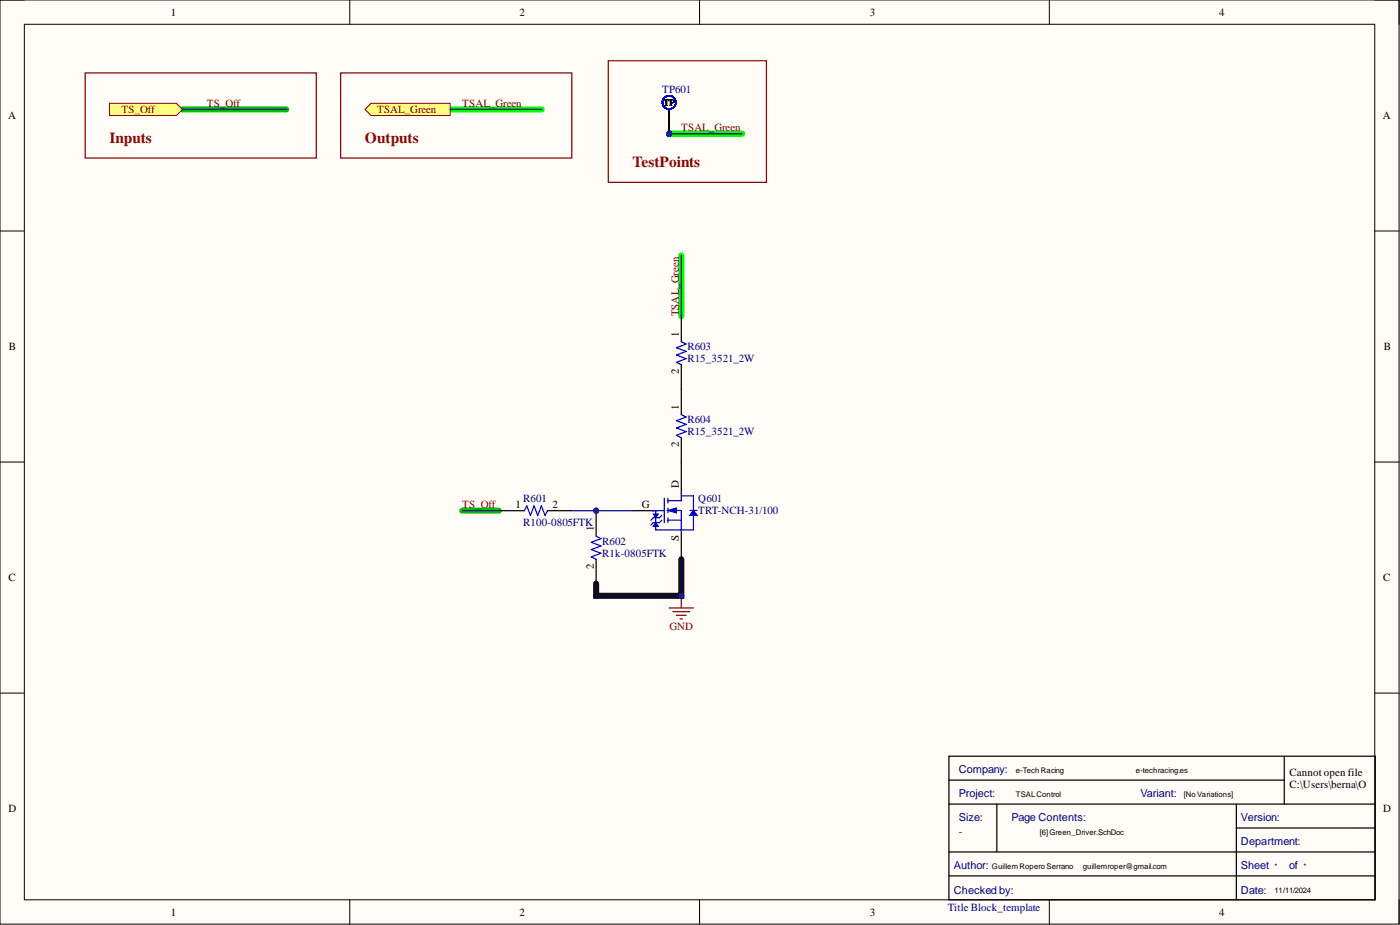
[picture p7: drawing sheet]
<svg xmlns="http://www.w3.org/2000/svg" width="292mm" height="193mm" viewBox="0 0 292 193" stroke-linecap="round" stroke-linejoin="round" font-family="sans-serif">
<defs><g id="words">
<g font-size="3.2" fill="#980000">
<text x="22.8" y="29.8">Inputs</text>
<text x="76.2" y="29.8">Outputs</text>
<text x="132" y="34.8">TestPoints</text>
</g>
<g font-size="2.3">
<text x="35.6" y="3.3">1</text>
<text x="108.4" y="3.3">2</text>
<text x="181.5" y="3.3">3</text>
<text x="254.3" y="3.3">4</text>
<text x="1.7" y="24.9">A</text>
<text x="288.5" y="24.9">A</text>
<text x="141.6" y="70.3" transform="rotate(-90 141.6 70.3)">1</text>
<text x="1.9" y="73.1">B</text>
<text x="288.7" y="73.1">B</text>
<text x="141.6" y="78.1" transform="rotate(-90 141.6 78.1)">2</text>
<text x="141.6" y="85.5" transform="rotate(-90 141.6 85.5)">1</text>
<text x="141.6" y="93.3" transform="rotate(-90 141.6 93.3)">2</text>
<text x="141.6" y="101.9" transform="rotate(-90 141.6 101.9)">D</text>
<text x="107.5" y="106">1</text>
<text x="115.2" y="106">2</text>
<text x="133.9" y="106">G</text>
<text x="123.9" y="110.8" transform="rotate(-90 123.9 110.8)">1</text>
<text x="141.6" y="113" transform="rotate(-90 141.6 113)">S</text>
<text x="123.9" y="118.7" transform="rotate(-90 123.9 118.7)">2</text>
<text x="1.8" y="121.3">C</text>
<text x="288.6" y="121.3">C</text>
<text x="269.1" y="161.8">Cannot open file</text>
<text x="269.1" y="164.4">C:\Users\berna\O</text>
<text x="1.8" y="169.4">D</text>
<text x="269.1" y="169.4">TechRacing\MK\</text>
<text x="269.1" y="172">Logo nou\Logo</text>
<text x="288.6" y="169.4">D</text>
<text x="269.1" y="174.5">e-tech</text>
<text x="269.1" y="177.1">racing_transparen</text>
<text x="269.1" y="179.6">t_negre.png. File</text>
<text x="269.1" y="182.1">does not exist.</text>
<text x="35.6" y="191">1</text>
<text x="108.4" y="191">2</text>
<text x="181.5" y="191">3</text>
<text x="254.3" y="191">4</text>
</g>
<g font-size="2.3" fill="#800000">
<text x="25.4" y="23.6">TS_Off</text>
<text x="43.2" y="22.3">TS_Off</text>
<text x="78.7" y="23.6">TSAL_Green</text>
<text x="96.5" y="22.3">TSAL_Green</text>
<text x="142.1" y="27.4">TSAL_Green</text>
<text x="141.6" y="65.9" transform="rotate(-90 141.6 65.9)">TSAL_Green</text>
<text x="96.5" y="106">TS_Off</text>
<text x="139.7" y="131.4">GND</text>
</g>
<g font-size="2.3" fill="#000080">
<text x="138.2" y="19.4">TP601</text>
<text x="143.4" y="73.1">R603</text>
<text x="143.4" y="75.6">R15_3521_2W</text>
<text x="143.4" y="88.3">R604</text>
<text x="143.4" y="90.8">R15_3521_2W</text>
<text x="109.1" y="104.8">R601</text>
<text x="145.7" y="104.8">Q601</text>
<text x="145.7" y="107.3">TRT-NCH-31/100</text>
<text x="109.1" y="109.8">R100-0805FTK</text>
<text x="125.6" y="113.6">R602</text>
<text x="125.6" y="116.2">R1k-0805FTK</text>
<text x="200" y="161.2">Company:</text>
<text x="200" y="166.2">Project:</text>
<text x="237.9" y="166.2">Variant:</text>
<text x="200" y="171.2">Size:</text>
<text x="211" y="171.2">Page Contents:</text>
<text x="258.9" y="171.2">Version:</text>
<text x="200" y="174.3">-</text>
<text x="258.9" y="176.2">Department:</text>
<text x="199" y="181.2">Author:</text>
<text x="258.9" y="181.2">Sheet</text>
<text x="269" y="181.2">of</text>
<text x="197.7" y="190">Title Block_template</text>
<text x="199" y="186.5">Checked by:</text>
<text x="258.9" y="186.5">Date:</text>
</g>
<text font-size="2" x="138.4" y="22.1">TP</text>
<g font-size="1.6">
<text x="212" y="161.3">e-Tech Racing</text>
<text x="237" y="161.3">e-techracing.es</text>
<text x="212" y="166.3">TSALControl</text>
<text x="247" y="166.3">[No Variations]</text>
<text x="216.9" y="174.3">[6]Green_Driver.SchDoc</text>
<text x="207" y="181.3">GuillemRopero Serrano</text>
<text x="225.9" y="181.4">guillemroper@gmail.com</text>
<text x="265.9" y="181.3">*</text>
<text x="271.9" y="181.3">*</text>
<text x="265.9" y="186.3">11/11/2024</text>
</g>
</g></defs>
<path d="M0 0h291.9v192.8h-291.9z" fill-rule="evenodd" fill="#fffcf8"/>
<path d="M0 0h291.9v192.8h-291.9z" fill="none" stroke="#000" stroke-width=".21"/>
<path d="M5.1 5.1h281.7v182.6h-281.7z" fill-rule="evenodd" fill="#fffcf8"/>
<g fill="none" stroke="#000" stroke-width=".21">
<path d="M0 0h5.1M73 0v5.1M146 0v5.1M218.9 0v5.1M286.8 0h5.1v5.1M5.1 5.1h281.7v182.6h-281.7zM0 48.2h5.1M286.8 48.2h5.1M0 96.4h5.1M286.8 96.4h5.1M0 144.6h5.1M286.8 144.6h5.1"/>
<path d="M73 187.7v5.1M146 187.7v5.1M218.9 187.7v5.1M291.9 187.7v5.1"/>
</g>
<path d="M142.1 116.7v7.6h-17.7v-2.5" fill="none" stroke="#110f0a" stroke-width="1.3"/>
<path d="M93.9 22.8h19.1M139.6 27.9h15.2M142.1 53.3v12.6" fill="none" stroke="#0f0" stroke-width="1.3"/>
<path d="M38.1 22.8h21.6M96.5 106.5h7.6" fill="none" stroke="#00be00" stroke-width="1.3"/>
<path d="M142.1 96.4v6.5M132 106.5h4.5M142.1 110.8v5.9" fill="none" stroke="#000" stroke-width=".25"/>
<path d="M136.1 106.5h2.5M138.6 104v5M139.4 106.5h2.7v4.3M139.4 104v1M139.4 106v1M139.4 108v1M139.4 108.5h2.7M142.1 102.9v1.6h-2.7" fill="none" stroke="#00f" stroke-width=".25"/>
<path d="M139.4 106.5l1.7-.5v1z" fill="#00f"/>
<path d="M137.1 106.5h-.3v4h5.3M139.4 106.5l1.7-.5v1z" fill="none" stroke="#00f" stroke-width=".25"/>
<path d="M136.3 107.3h1l-.5 .7z" fill="#00f"/>
<path d="M136.3 107.3h1l-.5 .7z" fill="none" stroke="#00f" stroke-width=".25"/>
<path d="M136.8 109l.5 .8h-1z" fill="#00f"/>
<path d="M136.8 109l.5 .8h-1zM138.1 108.5l-.5 .5h-1.3l-.5 .5M138.1 107.5l-.5 .5h-1.3l-.5 .5M142.1 103.4h2.6v7.1h-2.6M143.9 106.5h1.5" fill="none" stroke="#00f" stroke-width=".25"/>
<path d="M144.7 106.5l.7 1h-1.5z" fill="#00f"/>
<path d="M144.7 106.5l.7 1h-1.5z" fill="none" stroke="#00f" stroke-width=".25"/>
<circle cx="124.4" cy="106.5" r=".51" fill="#000080"/>
<circle cx="124.4" cy="106.5" r=".51" fill="none" stroke="#000080" stroke-width=".21"/>
<path d="M124.4 106.5v5.4" fill="none" stroke="#000" stroke-width=".25"/>
<circle cx="124.4" cy="106.5" r=".51" fill="#000080"/>
<circle cx="124.4" cy="106.5" r=".51" fill="none" stroke="#000080" stroke-width=".21"/>
<path d="M124.4 116.7v5.1" fill="none" stroke="#000" stroke-width=".25"/>
<path d="M124.4 111.9l1 .5-2 .7 2 .8-2 .8 2 .7-2 .8 1 .5" fill="none" stroke="#00f" stroke-width=".25"/>
<path d="M139.6 126.8h5.1M140.4 127.6h3.5M141.1 128.4h2.1M141.9 129.1h.5M142.1 124.3v2.5" fill="none" stroke="#800000" stroke-width=".25"/>
<circle cx="142.1" cy="124.3" r=".51" fill="#000080"/>
<circle cx="142.1" cy="124.3" r=".51" fill="none" stroke="#000080" stroke-width=".21"/>
<path d="M104.1 106.5h5.3M114.2 106.5h5.1" fill="none" stroke="#000" stroke-width=".25"/>
<path d="M109.4 106.5l.5-1 .8 2.1 .7-2.1 .8 2.1 .8-2.1 .7 2.1 .5-1.1" fill="none" stroke="#00f" stroke-width=".25"/>
<path d="M22.8 21.6h14l1.3 1.2-1.3 1.3h-14z" fill-rule="evenodd" fill="#ffff80"/>
<path d="M22.8 21.6h14l1.3 1.2-1.3 1.3h-14z" fill="none" stroke="#800000" stroke-width=".21"/>
<path d="M76.2 22.8l1.2-1.2h16.5v2.5h-16.5z" fill-rule="evenodd" fill="#ffff80"/>
<path d="M76.2 22.8l1.2-1.2h16.5v2.5h-16.5z" fill="none" stroke="#800000" stroke-width=".21"/>
<path d="M17.8 15.2h48.2v17.8h-48.2zM71.1 15.2h48.2v17.8h-48.2z" fill="none" stroke="#800000" stroke-width=".25"/>
<path d="M142.1 65.9v5.4M142.1 76.1v10.4M142.1 91.3v5.1M198 157.8h88.9v29.9h-88.9zM268 157.8v9.9M198 177.7h88.9M198 167.7h88.9M198 162.7h70M208 167.7v10M258 167.7v20M258 172.7h28.9M198 182.7h88.9" fill="none" stroke="#000" stroke-width=".25"/>
<path d="M142.1 71.3l1.1 .5-2.1 .7 2.1 .8-2.1 .8 2.1 .7-2.1 .8 1 .5M142.1 86.5l1.1 .5-2.1 .8 2.1 .7-2.1 .8 2.1 .7-2.1 .8 1 .5" fill="none" stroke="#00f" stroke-width=".25"/>
<circle cx="139.6" cy="27.9" r=".51" fill="#000080"/>
<circle cx="139.6" cy="27.9" r=".51" fill="none" stroke="#000080" stroke-width=".21"/>
<circle cx="139.6" cy="27.9" r=".51" fill="#000080"/>
<circle cx="139.6" cy="27.9" r=".51" fill="none" stroke="#000080" stroke-width=".21"/>
<circle cx="139.6" cy="27.9" r=".51" fill="#000080"/>
<circle cx="139.6" cy="27.9" r=".51" fill="none" stroke="#000080" stroke-width=".21"/>
<circle cx="139.6" cy="27.9" r=".51" fill="#000080"/>
<circle cx="139.6" cy="27.9" r=".51" fill="none" stroke="#000080" stroke-width=".21"/>
<circle cx="139.6" cy="27.9" r=".51" fill="#000080"/>
<circle cx="139.6" cy="27.9" r=".51" fill="none" stroke="#000080" stroke-width=".21"/>
<circle cx="139.6" cy="27.9" r=".51" fill="#000080"/>
<circle cx="139.6" cy="27.9" r=".51" fill="none" stroke="#000080" stroke-width=".21"/>
<circle cx="139.6" cy="27.9" r=".51" fill="#000080"/>
<circle cx="139.6" cy="27.9" r=".51" fill="none" stroke="#000080" stroke-width=".21"/>
<circle cx="139.6" cy="27.9" r=".51" fill="#000080"/>
<circle cx="139.6" cy="27.9" r=".51" fill="none" stroke="#000080" stroke-width=".21"/>
<circle cx="139.6" cy="21.4" r="1.4" fill="none" stroke="#00f" stroke-width=".25"/>
<path d="M139.6 22.8v5.1" fill="none" stroke="#000" stroke-width=".25"/>
<circle cx="139.6" cy="27.9" r=".51" fill="#000080"/>
<circle cx="139.6" cy="27.9" r=".51" fill="none" stroke="#000080" stroke-width=".21"/>
<circle cx="139.6" cy="21.4" r="1.4" fill="none" stroke="#00f" stroke-width=".25"/>
<path d="M139.6 22.8v5.1" fill="none" stroke="#000" stroke-width=".25"/>
<circle cx="139.6" cy="27.9" r=".51" fill="#000080"/>
<circle cx="139.6" cy="27.9" r=".51" fill="none" stroke="#000080" stroke-width=".21"/>
<circle cx="139.6" cy="21.4" r="1.4" fill="none" stroke="#00f" stroke-width=".25"/>
<path d="M139.6 22.8v5.1" fill="none" stroke="#000" stroke-width=".25"/>
<circle cx="139.6" cy="27.9" r=".51" fill="#000080"/>
<circle cx="139.6" cy="27.9" r=".51" fill="none" stroke="#000080" stroke-width=".21"/>
<circle cx="139.6" cy="21.4" r="1.4" fill="none" stroke="#00f" stroke-width=".25"/>
<path d="M139.6 22.8v5.1" fill="none" stroke="#000" stroke-width=".25"/>
<circle cx="139.6" cy="27.9" r=".51" fill="#000080"/>
<circle cx="139.6" cy="27.9" r=".51" fill="none" stroke="#000080" stroke-width=".21"/>
<circle cx="139.6" cy="21.4" r="1.4" fill="none" stroke="#00f" stroke-width=".25"/>
<path d="M139.6 22.8v5.1" fill="none" stroke="#000" stroke-width=".25"/>
<circle cx="139.6" cy="27.9" r=".51" fill="#000080"/>
<circle cx="139.6" cy="27.9" r=".51" fill="none" stroke="#000080" stroke-width=".21"/>
<circle cx="139.6" cy="21.4" r="1.4" fill="none" stroke="#00f" stroke-width=".25"/>
<path d="M139.6 22.8v5.1" fill="none" stroke="#000" stroke-width=".25"/>
<circle cx="139.6" cy="27.9" r=".51" fill="#000080"/>
<circle cx="139.6" cy="27.9" r=".51" fill="none" stroke="#000080" stroke-width=".21"/>
<circle cx="139.6" cy="21.4" r="1.4" fill="none" stroke="#00f" stroke-width=".25"/>
<path d="M139.6 22.8v5.1" fill="none" stroke="#000" stroke-width=".25"/>
<circle cx="139.6" cy="27.9" r=".51" fill="#000080"/>
<circle cx="139.6" cy="27.9" r=".51" fill="none" stroke="#000080" stroke-width=".21"/>
<circle cx="139.6" cy="21.4" r="1.4" fill="none" stroke="#00f" stroke-width=".25"/>
<path d="M139.6 22.8v5.1" fill="none" stroke="#000" stroke-width=".25"/>
<circle cx="139.6" cy="27.9" r=".51" fill="#000080"/>
<circle cx="139.6" cy="27.9" r=".51" fill="none" stroke="#000080" stroke-width=".21"/>
<circle cx="139.6" cy="21.4" r="1.4" fill="none" stroke="#00f" stroke-width=".25"/>
<path d="M126.9 12.7h33v25.3h-33z" fill="none" stroke="#800000" stroke-width=".25"/>
<path d="M142.1 116.7v7.6h-17.7v-2.5" fill="none" stroke="#000080" stroke-width=".25"/>
<circle cx="142.1" cy="124.3" r=".51" fill="#000080"/>
<circle cx="142.1" cy="124.3" r=".51" fill="none" stroke="#000080" stroke-width=".21"/>
<path d="M119.3 106.5h5.1" fill="none" stroke="#000080" stroke-width=".25"/>
<circle cx="124.4" cy="106.5" r=".51" fill="#000080"/>
<circle cx="124.4" cy="106.5" r=".51" fill="none" stroke="#000080" stroke-width=".21"/>
<path d="M124.4 106.5h7.6" fill="none" stroke="#000080" stroke-width=".25"/>
<circle cx="124.4" cy="106.5" r=".51" fill="#000080"/>
<circle cx="124.4" cy="106.5" r=".51" fill="none" stroke="#000080" stroke-width=".21"/>
<path d="M38.1 22.8h21.6M93.9 22.8h19.1M139.6 27.9h15.2M142.1 53.3v12.6M96.5 106.5h7.6" fill="none" stroke="#000080" stroke-width=".25"/>
<circle cx="139.6" cy="27.9" r=".51" fill="#000080"/>
<circle cx="139.6" cy="27.9" r=".51" fill="none" stroke="#000080" stroke-width=".21"/>
<use href="#words"/>
</svg>
